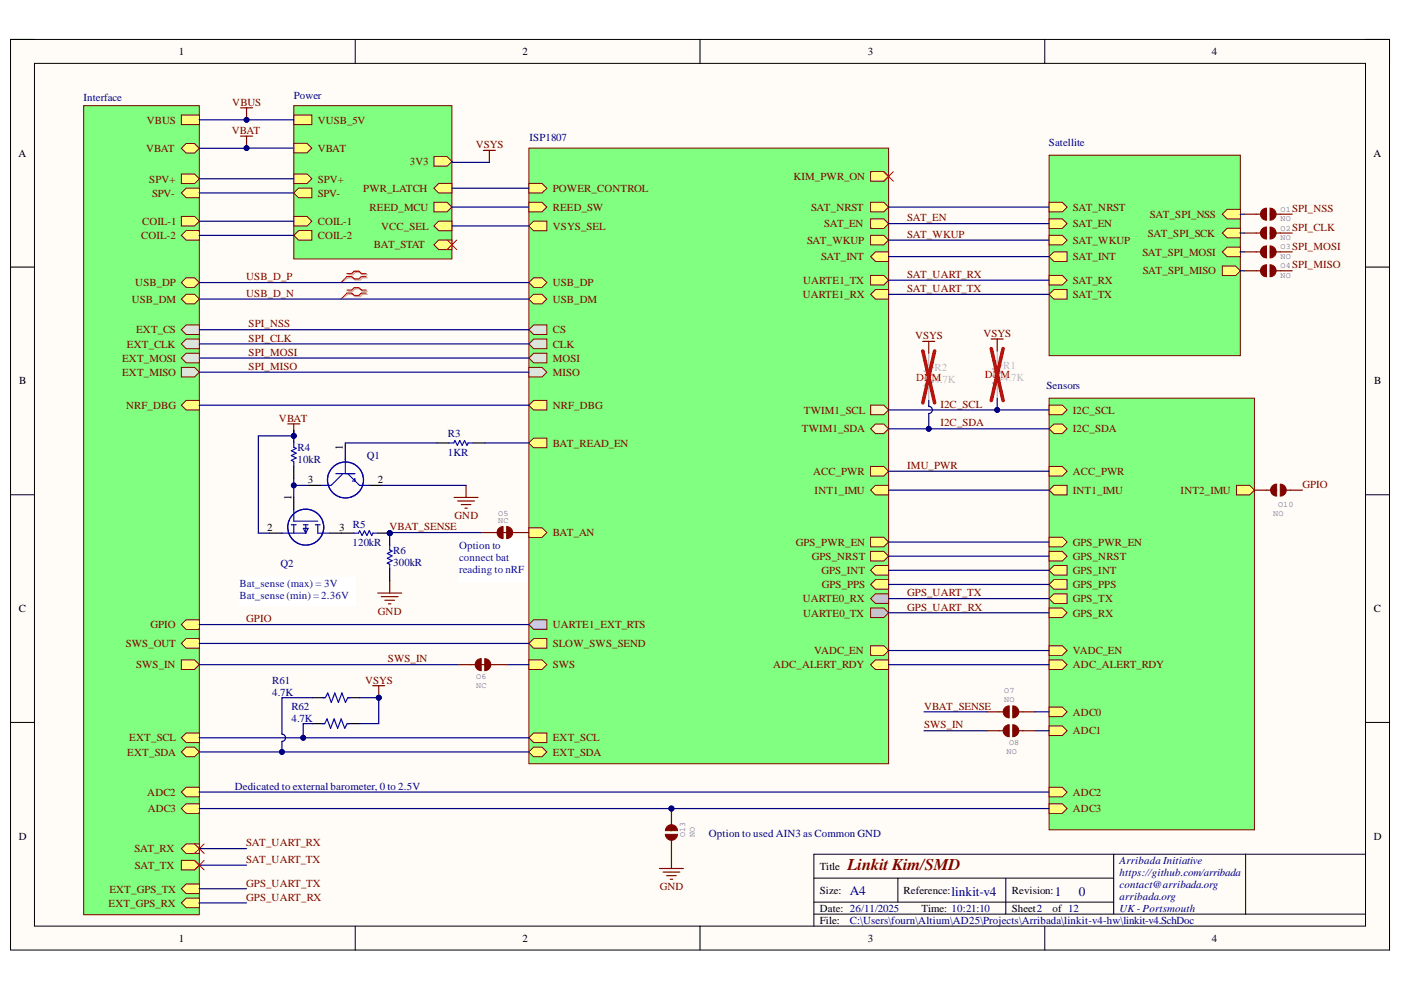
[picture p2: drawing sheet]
<svg xmlns="http://www.w3.org/2000/svg" width="297mm" height="210mm" viewBox="0 0 297 210" stroke-linecap="round" stroke-linejoin="round" font-family="sans-serif">
<defs><g id="words">
<text font-size="3.5" fill="#800000" x="179.7" y="184.4">Linkit Kim/SMD</text>
<g font-size="2.8" fill="#000080">
<text x="180.2" y="189.7">A4</text>
<text x="201.7" y="189.9">linkit-v4</text>
<text x="223.7" y="189.9">1</text>
<text x="228.7" y="189.9">0</text>
</g>
<g font-size="2.3">
<text x="37.9" y="11.7">1</text>
<text x="110.8" y="11.7">2</text>
<text x="184" y="11.7">3</text>
<text x="256.9" y="11.7">4</text>
<text x="3.9" y="33.3">A</text>
<text x="291.2" y="33.3">A</text>
<text x="4.1" y="81.5">B</text>
<text x="291.4" y="81.5">B</text>
<text x="72.7" y="95.5" transform="rotate(-90 72.7 95.5)">1</text>
<text x="61.8" y="106" transform="rotate(-90 61.8 106)">1</text>
<text x="65.2" y="102.4">3</text>
<text x="80.1" y="102.4">2</text>
<text x="56.6" y="112.6">2</text>
<text x="71.9" y="112.6">3</text>
<text x="4" y="129.8">C</text>
<text x="291.3" y="129.8">C</text>
<text x="4" y="178.1">D</text>
<text x="291.3" y="178.1">D</text>
<text x="173.8" y="184.4">Title</text>
<text x="173.8" y="189.5">Size:</text>
<text x="191.6" y="189.5">Reference:</text>
<text x="214.5" y="189.5">Revision:</text>
<text x="173.8" y="193.3">Date: 26/11/2025</text>
<text x="173.8" y="195.9">File:</text>
<text x="195.4" y="193.3">Time: 10:21:10</text>
<text x="214.5" y="193.3">Sheet2</text>
<text x="223.2" y="193.3">of 12</text>
<text x="37.9" y="199.7">1</text>
<text x="110.8" y="199.7">2</text>
<text x="184" y="199.7">3</text>
<text x="256.9" y="199.7">4</text>
</g>
<g font-size="2.3" fill="#000080">
<text x="17.7" y="21.4">Interface</text>
<text x="62.3" y="20.9">Power</text>
<text x="112.3" y="29.9">ISP1807</text>
<text x="222.4" y="31">Satellite</text>
<text x="221.9" y="82.5">Sensors</text>
<text x="63" y="95.6">R4</text>
<text x="94.9" y="92.7">R3</text>
<text x="63" y="98.2">10kR</text>
<text x="77.8" y="97.4">Q1</text>
<text x="94.9" y="96.7">1KR</text>
<text x="74.8" y="112">R5</text>
<text x="74.7" y="115.9">120kR</text>
<text x="83.4" y="119.9">300kR</text>
<text x="83.4" y="117.4">R6</text>
<text x="59.5" y="120.2">Q2</text>
<text x="57.7" y="147.5">4.7K</text>
<text x="57.7" y="144.9">R61</text>
<text x="61.8" y="153">4.7K</text>
<text x="61.8" y="150.4">R62</text>
<text x="49.8" y="167.4">Dedicated to external barometer, 0 to 2.5V</text>
<text x="150.3" y="177.4">Option to used AIN3 as Common GND</text>
<text x="237.4" y="183.2">Arribada Initiative</text>
<text x="237.4" y="185.7">https://github.com/arribada</text>
<text x="237.4" y="188.2">contact@arribada.org</text>
<text x="237.4" y="190.8">arribada.org</text>
<text x="180.2" y="195.9">C:\Users\fourn\Altium\AD25\Projects\Arribada\linkit-v4-hw\linkit-v4.SchDoc</text>
<text x="237.4" y="193.3">UK- Portsmouth</text>
</g>
<g font-size="2.3" fill="#800000">
<text x="49.3" y="22.4">VBUS</text>
<text x="31.1" y="26.2">VBUS</text>
<text x="49.2" y="28.4">VBAT</text>
<text x="67.4" y="26.2">VUSB_5V</text>
<text x="31" y="32.2">VBAT</text>
<text x="67.4" y="32.2">VBAT</text>
<text x="86.9" y="35">3V3</text>
<text x="100.9" y="31.4">VSYS</text>
<text x="31.6" y="38.7">SPV+</text>
<text x="32.2" y="41.7">SPV-</text>
<text x="67.4" y="38.7">SPV+</text>
<text x="67.4" y="41.7">SPV-</text>
<text x="77" y="40.7">PWR_LATCH</text>
<text x="117.2" y="40.7">POWER_CONTROL</text>
<text x="168.2" y="38.2">KIM_PWR_ON</text>
<text x="30.1" y="47.7">COIL-1</text>
<text x="67.4" y="47.7">COIL-1</text>
<text x="78.4" y="44.7">REED_MCU</text>
<text x="117.2" y="44.7">REED_SW</text>
<text x="172" y="44.7">SAT_NRST</text>
<text x="192.4" y="46.9">SAT_EN</text>
<text x="227.5" y="44.7">SAT_NRST</text>
<text x="243.8" y="46.2">SAT_SPI_NSS</text>
<text x="273.9" y="44.9">SPI_NSS</text>
<text x="30" y="50.7">COIL-2</text>
<text x="67.4" y="50.7">COIL-2</text>
<text x="79.3" y="52.7">BAT_STAT</text>
<text x="80.8" y="48.7">VCC_SEL</text>
<text x="117.2" y="48.7">VSYS_SEL</text>
<text x="171.1" y="51.7">SAT_WKUP</text>
<text x="174.8" y="48.2">SAT_EN</text>
<text x="192.4" y="50.4">SAT_WKUP</text>
<text x="227.5" y="51.7">SAT_WKUP</text>
<text x="227.5" y="48.2">SAT_EN</text>
<text x="243.4" y="50.2">SAT_SPI_SCK</text>
<text x="273.9" y="49">SPI_CLK</text>
<text x="273.9" y="52.9">SPI_MOSI</text>
<text x="52.2" y="59.5">USB_D_P</text>
<text x="174.1" y="55.2">SAT_INT</text>
<text x="192.4" y="58.9">SAT_UART_RX</text>
<text x="227.5" y="55.2">SAT_INT</text>
<text x="242.2" y="54.2">SAT_SPI_MOSI</text>
<text x="242.3" y="58.2">SAT_SPI_MISO</text>
<text x="273.9" y="56.9">SPI_MISO</text>
<text x="27.9" y="64.2">USB_DM</text>
<text x="28.7" y="60.7">USB_DP</text>
<text x="52.2" y="62.9">USB_D_N</text>
<text x="117.2" y="64.2">USB_DM</text>
<text x="117.2" y="60.7">USB_DP</text>
<text x="170.2" y="63.2">UARTE1_RX</text>
<text x="170.3" y="60.2">UARTE1_TX</text>
<text x="192.4" y="61.9">SAT_UART_TX</text>
<text x="227.5" y="60.2">SAT_RX</text>
<text x="227.5" y="63.2">SAT_TX</text>
<text x="28.9" y="70.7">EXT_CS</text>
<text x="52.7" y="69.4">SPI_NSS</text>
<text x="117.2" y="70.7">CS</text>
<text x="194" y="71.9">VSYS</text>
<text x="208.5" y="71.4">VSYS</text>
<text x="25.9" y="76.7">EXT_MOSI</text>
<text x="26.9" y="73.7">EXT_CLK</text>
<text x="52.7" y="72.5">SPI_CLK</text>
<text x="52.7" y="75.4">SPI_MOSI</text>
<text x="117.2" y="73.7">CLK</text>
<text x="117.2" y="76.7">MOSI</text>
<text x="25.9" y="79.7">EXT_MISO</text>
<text x="52.7" y="78.4">SPI_MISO</text>
<text x="117.2" y="79.7">MISO</text>
<text x="26.7" y="86.7">NRF_DBG</text>
<text x="59.2" y="89.4">VBAT</text>
<text x="117.2" y="86.7">NRF_DBG</text>
<text x="170.4" y="87.7">TWIM1_SCL</text>
<text x="199.4" y="86.4">I2C_SCL</text>
<text x="227.5" y="87.7">I2C_SCL</text>
<text x="117.2" y="94.7">BAT_READ_EN</text>
<text x="170" y="91.7">TWIM1_SDA</text>
<text x="199.4" y="90.4">I2C_SDA</text>
<text x="227.5" y="91.7">I2C_SDA</text>
<text x="172.4" y="100.7">ACC_PWR</text>
<text x="192.4" y="99.5">IMU_PWR</text>
<text x="227.5" y="100.7">ACC_PWR</text>
<text x="172.7" y="104.7">INT1_IMU</text>
<text x="227.5" y="104.7">INT1_IMU</text>
<text x="250.3" y="104.7">INT2_IMU</text>
<text x="276.1" y="103.4">GPIO</text>
<text x="82.6" y="112.5">VBAT_SENSE</text>
<text x="96.4" y="110">GND</text>
<text x="117.2" y="113.7">BAT_AN</text>
<text x="168.7" y="115.7">GPS_PWR_EN</text>
<text x="172.1" y="118.7">GPS_NRST</text>
<text x="227.5" y="115.7">GPS_PWR_EN</text>
<text x="227.5" y="118.7">GPS_NRST</text>
<text x="174.2" y="121.7">GPS_INT</text>
<text x="174.2" y="124.7">GPS_PPS</text>
<text x="227.5" y="121.7">GPS_INT</text>
<text x="227.5" y="124.7">GPS_PPS</text>
<text x="52.2" y="131.9">GPIO</text>
<text x="80.1" y="130.3">GND</text>
<text x="170.2" y="127.7">UARTE0_RX</text>
<text x="170.3" y="130.7">UARTE0_TX</text>
<text x="192.4" y="126.4">GPS_UART_TX</text>
<text x="192.4" y="129.5">GPS_UART_RX</text>
<text x="227.5" y="130.7">GPS_RX</text>
<text x="227.5" y="127.7">GPS_TX</text>
<text x="26.7" y="137.3">SWS_OUT</text>
<text x="31.9" y="133.2">GPIO</text>
<text x="117.2" y="133.2">UARTE1_EXT_RTS</text>
<text x="117.2" y="137.3">SLOW_SWS_SEND</text>
<text x="28.9" y="141.7">SWS_IN</text>
<text x="82.3" y="140.5">SWS_IN</text>
<text x="117.2" y="141.7">SWS</text>
<text x="163.9" y="141.7">ADC_ALERT_RDY</text>
<text x="172.6" y="138.7">VADC_EN</text>
<text x="227.5" y="141.7">ADC_ALERT_RDY</text>
<text x="227.5" y="138.7">VADC_EN</text>
<text x="77.4" y="144.9">VSYS</text>
<text x="195.9" y="150.4">VBAT_SENSE</text>
<text x="195.9" y="154.4">SWS_IN</text>
<text x="227.5" y="151.7">ADC0</text>
<text x="227.5" y="155.7">ADC1</text>
<text x="27" y="160.3">EXT_SDA</text>
<text x="27.4" y="157.2">EXT_SCL</text>
<text x="117.2" y="157.2">EXT_SCL</text>
<text x="117.2" y="160.3">EXT_SDA</text>
<text x="31.2" y="168.7">ADC2</text>
<text x="31.3" y="172.3">ADC3</text>
<text x="227.5" y="168.7">ADC2</text>
<text x="227.5" y="172.3">ADC3</text>
<text x="52.2" y="179.4">SAT_UART_RX</text>
<text x="28.5" y="180.7">SAT_RX</text>
<text x="28.6" y="184.2">SAT_TX</text>
<text x="52.2" y="182.9">SAT_UART_TX</text>
<text x="23.2" y="189.3">EXT_GPS_TX</text>
<text x="52.2" y="190.9">GPS_UART_RX</text>
<text x="52.2" y="188">GPS_UART_TX</text>
<text x="139.9" y="188.7">GND</text>
<text x="23" y="192.2">EXT_GPS_RX</text>
</g>
<g font-size="2.3" fill="#f00">
<text x="194.2" y="80.7">DNM</text>
<text x="208.8" y="80.2">DNM</text>
</g>
<g font-size="2.3" fill="#bfbebc">
<text x="198.1" y="81.3">4.7K</text>
<text x="198.1" y="78.7">R2</text>
<text x="212.7" y="80.8">4.7K</text>
<text x="212.7" y="78.3">R1</text>
</g>
<g font-size="2.3" fill="#00f">
<text x="97.3" y="116.4">Option to</text>
<text x="97.3" y="119">connect bat</text>
<text x="50.8" y="124.4">Bat_sense (max) = 3V</text>
<text x="97.3" y="121.5">reading to nRF</text>
<text x="50.8" y="126.9">Bat_sense (min) = 2.36V</text>
</g>
<g font-size="1.8" fill="#808080">
<text x="271.5" y="44.9">O1</text>
<text x="271.5" y="46.9">NO</text>
<text x="271.5" y="48.9">O2</text>
<text x="271.5" y="50.9">NO</text>
<text x="271.5" y="52.9">O3</text>
<text x="271.5" y="54.9">NO</text>
<text x="271.5" y="56.9">O4</text>
<text x="271.5" y="58.9">NO</text>
<text x="271" y="107.4">O10</text>
<text x="105.6" y="109.4">O5</text>
<text x="105.6" y="111">NC</text>
<text x="270" y="109.4">NO</text>
<text x="101" y="143.9">O6</text>
<text x="101" y="145.9">NC</text>
<text x="212.9" y="146.9">O7</text>
<text x="212.9" y="148.9">NO</text>
<text x="213.4" y="159.9">NO</text>
<text x="213.9" y="157.9">O8</text>
<text x="145.3" y="177.4" transform="rotate(-90 145.3 177.4)">O13</text>
<text x="147.3" y="177.4" transform="rotate(-90 147.3 177.4)">NO</text>
</g>
</g></defs>
<path d="M2.2 8.4h292.4v193h-292.4z" fill-rule="evenodd" fill="#fffcf8"/>
<path d="M2.2 8.4h292.4v193h-292.4z" fill="none" stroke="#000" stroke-width=".21"/>
<path d="M7.3 13.4h282.2v183h-282.2z" fill-rule="evenodd" fill="#fffcf8"/>
<g fill="none" stroke="#000" stroke-width=".21">
<path d="M2.2 8.4h5.1M7.3 13.4h282.2v183h-282.2zM75.3 8.4v5M148.4 8.4v5M221.5 8.4v5M289.5 8.4h5.1v5M2.2 56.6h5.1M289.5 56.6h5.1M2.2 104.9h5.1M289.5 104.9h5.1M2.2 153.2h5.1M289.5 153.2h5.1"/>
<path d="M75.3 196.4v5M148.4 196.4v5M172.6 186.2h63.5M172.6 193.8h116.9M172.6 191.3h63.5M190.4 186.2v5.1M213.2 186.2v7.6M221.5 196.4v5M236.1 181.1v12.7M264.1 181.1v12.7M289.5 181.1h-116.9v15.3M294.6 196.4v5"/>
</g>
<path d="M112.1 31.4h76.3v130.5h-76.3z" fill-rule="evenodd" fill="#80ff80"/>
<path d="M112.1 31.4h76.3v130.5h-76.3z" fill="none" stroke="#800000" stroke-width=".21"/>
<path d="M112.1 42.9h2.8l1 1-1 1h-2.8z" fill-rule="evenodd" fill="#ffff80"/>
<path d="M112.1 42.9h2.8l1 1-1 1h-2.8z" fill="none" stroke="#800000" stroke-width=".21"/>
<path d="M112.1 63.4l1-1h1.8l1 1-1 1h-1.8z" fill-rule="evenodd" fill="#ffff80"/>
<path d="M112.1 63.4l1-1h1.8l1 1-1 1h-1.8z" fill="none" stroke="#800000" stroke-width=".21"/>
<path d="M113.1 58.9h1.8l1 1-1 1h-1.8l-1-1z" fill-rule="evenodd" fill="#ffff80"/>
<path d="M113.1 58.9h1.8l1 1-1 1h-1.8l-1-1z" fill="none" stroke="#800000" stroke-width=".21"/>
<path d="M184.6 128.9h2.8l1 1-1 1h-2.8z" fill-rule="evenodd" fill="#ccc"/>
<path d="M184.6 128.9h2.8l1 1-1 1h-2.8z" fill="none" stroke="#800000" stroke-width=".21"/>
<path d="M184.6 126.9l1-1h2.8v2h-2.8z" fill-rule="evenodd" fill="#ccc"/>
<path d="M184.6 126.9l1-1h2.8v2h-2.8z" fill="none" stroke="#800000" stroke-width=".21"/>
<path d="M184.6 85.9h2.8l1 1-1 1h-2.8z" fill-rule="evenodd" fill="#fff2cc"/>
<path d="M184.6 85.9h2.8l1 1-1 1h-2.8z" fill="none" stroke="#800000" stroke-width=".21"/>
<path d="M184.6 90.9l1-1h1.8l1 1-1 1h-1.8z" fill-rule="evenodd" fill="#fff2cc"/>
<path d="M184.6 90.9l1-1h1.8l1 1-1 1h-1.8z" fill="none" stroke="#800000" stroke-width=".21"/>
<path d="M112.1 139.9h2.8l1 1-1 1h-2.8z" fill-rule="evenodd" fill="#ffff80"/>
<path d="M112.1 139.9h2.8l1 1-1 1h-2.8z" fill="none" stroke="#800000" stroke-width=".21"/>
<path d="M184.6 120.9l1-1h2.8v2h-2.8z" fill-rule="evenodd" fill="#ffff80"/>
<path d="M184.6 120.9l1-1h2.8v2h-2.8z" fill="none" stroke="#800000" stroke-width=".21"/>
<path d="M113.1 131.4h2.8v2h-2.8l-1-1z" fill-rule="evenodd" fill="#a4c2f4"/>
<path d="M113.1 131.4h2.8v2h-2.8l-1-1z" fill="none" stroke="#800000" stroke-width=".21"/>
<path d="M113.1 46.9h2.8v2h-2.8l-1-1z" fill-rule="evenodd" fill="#ffff80"/>
<path d="M113.1 46.9h2.8v2h-2.8l-1-1z" fill="none" stroke="#800000" stroke-width=".21"/>
<path d="M184.6 116.9h2.8l1 1-1 1h-2.8z" fill-rule="evenodd" fill="#ffff80"/>
<path d="M184.6 116.9h2.8l1 1-1 1h-2.8z" fill="none" stroke="#800000" stroke-width=".21"/>
<path d="M184.6 140.9l1-1h2.8v2h-2.8z" fill-rule="evenodd" fill="#ffff80"/>
<path d="M184.6 140.9l1-1h2.8v2h-2.8z" fill="none" stroke="#800000" stroke-width=".21"/>
<path d="M112.1 69.9l1-1h2.8v2h-2.8z" fill-rule="evenodd" fill="#d9ead3"/>
<path d="M112.1 69.9l1-1h2.8v2h-2.8z" fill="none" stroke="#800000" stroke-width=".21"/>
<path d="M113.1 71.9h2.8v2h-2.8l-1-1z" fill-rule="evenodd" fill="#d9ead3"/>
<path d="M113.1 71.9h2.8v2h-2.8l-1-1z" fill="none" stroke="#800000" stroke-width=".21"/>
<path d="M112.1 77.9h2.8l1 1-1 1h-2.8z" fill-rule="evenodd" fill="#d9ead3"/>
<path d="M112.1 77.9h2.8l1 1-1 1h-2.8z" fill="none" stroke="#800000" stroke-width=".21"/>
<path d="M112.1 75.9l1-1h2.8v2h-2.8z" fill-rule="evenodd" fill="#d9ead3"/>
<path d="M112.1 75.9l1-1h2.8v2h-2.8z" fill="none" stroke="#800000" stroke-width=".21"/>
<path d="M184.6 42.9h2.8l1 1-1 1h-2.8z" fill-rule="evenodd" fill="#ffff80"/>
<path d="M184.6 42.9h2.8l1 1-1 1h-2.8z" fill="none" stroke="#800000" stroke-width=".21"/>
<path d="M184.6 54.4l1-1h2.8v2h-2.8z" fill-rule="evenodd" fill="#ffff80"/>
<path d="M184.6 54.4l1-1h2.8v2h-2.8z" fill="none" stroke="#800000" stroke-width=".21"/>
<path d="M184.6 49.9h2.8l1 1-1 1h-2.8z" fill-rule="evenodd" fill="#ffff80"/>
<path d="M184.6 49.9h2.8l1 1-1 1h-2.8z" fill="none" stroke="#800000" stroke-width=".21"/>
<path d="M184.6 46.4h2.8l1 1-1 1h-2.8z" fill-rule="evenodd" fill="#ffff80"/>
<path d="M184.6 46.4h2.8l1 1-1 1h-2.8z" fill="none" stroke="#800000" stroke-width=".21"/>
<path d="M184.6 113.9h2.8l1 1-1 1h-2.8z" fill-rule="evenodd" fill="#ffff80"/>
<path d="M184.6 113.9h2.8l1 1-1 1h-2.8z" fill="none" stroke="#800000" stroke-width=".21"/>
<path d="M112.1 111.9h2.8l1 1-1 1h-2.8z" fill-rule="evenodd" fill="#ffff80"/>
<path d="M112.1 111.9h2.8l1 1-1 1h-2.8z" fill="none" stroke="#800000" stroke-width=".21"/>
<path d="M112.1 38.9h2.8l1 1-1 1h-2.8z" fill-rule="evenodd" fill="#ffff80"/>
<path d="M112.1 38.9h2.8l1 1-1 1h-2.8z" fill="none" stroke="#800000" stroke-width=".21"/>
<path d="M184.6 36.4h2.8l1 1-1 1h-2.8z" fill-rule="evenodd" fill="#ffff80"/>
<path d="M184.6 36.4h2.8l1 1-1 1h-2.8z" fill="none" stroke="#800000" stroke-width=".21"/>
<path d="M113.1 135.4h2.8v2h-2.8l-1-1z" fill-rule="evenodd" fill="#ffff80"/>
<path d="M113.1 135.4h2.8v2h-2.8l-1-1z" fill="none" stroke="#800000" stroke-width=".21"/>
<path d="M184.6 123.9l1-1h2.8v2h-2.8z" fill-rule="evenodd" fill="#ffff80"/>
<path d="M184.6 123.9l1-1h2.8v2h-2.8z" fill="none" stroke="#800000" stroke-width=".21"/>
<path d="M112.1 85.9l1-1h2.8v2h-2.8z" fill-rule="evenodd" fill="#ffff80"/>
<path d="M112.1 85.9l1-1h2.8v2h-2.8z" fill="none" stroke="#800000" stroke-width=".21"/>
<path d="M184.6 103.9l1-1h2.8v2h-2.8z" fill-rule="evenodd" fill="#ffff80"/>
<path d="M184.6 103.9l1-1h2.8v2h-2.8z" fill="none" stroke="#800000" stroke-width=".21"/>
<path d="M184.6 98.9h2.8l1 1-1 1h-2.8z" fill-rule="evenodd" fill="#ffff80"/>
<path d="M184.6 98.9h2.8l1 1-1 1h-2.8z" fill="none" stroke="#800000" stroke-width=".21"/>
<path d="M184.6 136.9h2.8l1 1-1 1h-2.8z" fill-rule="evenodd" fill="#ffff80"/>
<path d="M184.6 136.9h2.8l1 1-1 1h-2.8z" fill="none" stroke="#800000" stroke-width=".21"/>
<path d="M112.1 93.9l1-1h2.8v2h-2.8z" fill-rule="evenodd" fill="#ffff80"/>
<path d="M112.1 93.9l1-1h2.8v2h-2.8z" fill="none" stroke="#800000" stroke-width=".21"/>
<path d="M184.6 58.4h2.8l1 1-1 1h-2.8z" fill-rule="evenodd" fill="#ffff80"/>
<path d="M184.6 58.4h2.8l1 1-1 1h-2.8z" fill="none" stroke="#800000" stroke-width=".21"/>
<path d="M184.6 62.4l1-1h2.8v2h-2.8z" fill-rule="evenodd" fill="#ffff80"/>
<path d="M184.6 62.4l1-1h2.8v2h-2.8z" fill="none" stroke="#800000" stroke-width=".21"/>
<path d="M113.1 155.4h2.8v2h-2.8l-1-1z" fill-rule="evenodd" fill="#ffff80"/>
<path d="M113.1 155.4h2.8v2h-2.8l-1-1z" fill="none" stroke="#800000" stroke-width=".21"/>
<path d="M112.1 159.4l1-1h1.8l1 1-1 1h-1.8z" fill-rule="evenodd" fill="#ffff80"/>
<path d="M112.1 159.4l1-1h1.8l1 1-1 1h-1.8z" fill="none" stroke="#800000" stroke-width=".21"/>
<path d="M222.4 84.4h43.6v91.5h-43.6z" fill-rule="evenodd" fill="#80ff80"/>
<path d="M222.4 84.4h43.6v91.5h-43.6z" fill="none" stroke="#800000" stroke-width=".21"/>
<path d="M222.4 149.9h2.8l1 1-1 1h-2.8z" fill-rule="evenodd" fill="#ffff80"/>
<path d="M222.4 149.9h2.8l1 1-1 1h-2.8z" fill="none" stroke="#800000" stroke-width=".21"/>
<path d="M222.4 153.9h2.8l1 1-1 1h-2.8z" fill-rule="evenodd" fill="#ffff80"/>
<path d="M222.4 153.9h2.8l1 1-1 1h-2.8z" fill="none" stroke="#800000" stroke-width=".21"/>
<path d="M222.4 166.9h2.8l1 1-1 1.1h-2.8z" fill-rule="evenodd" fill="#ffff80"/>
<path d="M222.4 166.9h2.8l1 1-1 1.1h-2.8z" fill="none" stroke="#800000" stroke-width=".21"/>
<path d="M222.4 139.9h2.8l1 1-1 1h-2.8z" fill-rule="evenodd" fill="#ffff80"/>
<path d="M222.4 139.9h2.8l1 1-1 1h-2.8z" fill="none" stroke="#800000" stroke-width=".21"/>
<path d="M222.4 136.9h2.8l1 1-1 1h-2.8z" fill-rule="evenodd" fill="#ffff80"/>
<path d="M222.4 136.9h2.8l1 1-1 1h-2.8z" fill="none" stroke="#800000" stroke-width=".21"/>
<path d="M222.4 113.9h2.8l1 1-1 1h-2.8z" fill-rule="evenodd" fill="#ffff80"/>
<path d="M222.4 113.9h2.8l1 1-1 1h-2.8z" fill="none" stroke="#800000" stroke-width=".21"/>
<path d="M222.4 128.9h2.8l1 1-1 1h-2.8z" fill-rule="evenodd" fill="#ffff80"/>
<path d="M222.4 128.9h2.8l1 1-1 1h-2.8z" fill="none" stroke="#800000" stroke-width=".21"/>
<path d="M222.4 126.9l1.1-1h2.7v2h-2.7z" fill-rule="evenodd" fill="#ffff80"/>
<path d="M222.4 126.9l1.1-1h2.7v2h-2.7z" fill="none" stroke="#800000" stroke-width=".21"/>
<path d="M222.4 116.9h2.8l1 1-1 1h-2.8z" fill-rule="evenodd" fill="#ffff80"/>
<path d="M222.4 116.9h2.8l1 1-1 1h-2.8z" fill="none" stroke="#800000" stroke-width=".21"/>
<path d="M222.4 120.9l1.1-1h2.7v2h-2.7z" fill-rule="evenodd" fill="#ffff80"/>
<path d="M222.4 120.9l1.1-1h2.7v2h-2.7z" fill="none" stroke="#800000" stroke-width=".21"/>
<path d="M222.4 123.9l1.1-1h2.7v2h-2.7z" fill-rule="evenodd" fill="#ffff80"/>
<path d="M222.4 123.9l1.1-1h2.7v2h-2.7z" fill="none" stroke="#800000" stroke-width=".21"/>
<path d="M222.4 98.9h2.8l1 1-1 1h-2.8z" fill-rule="evenodd" fill="#ffff80"/>
<path d="M222.4 98.9h2.8l1 1-1 1h-2.8z" fill="none" stroke="#800000" stroke-width=".21"/>
<path d="M222.4 103.9l1.1-1h2.7v2h-2.7z" fill-rule="evenodd" fill="#ffff80"/>
<path d="M222.4 103.9l1.1-1h2.7v2h-2.7z" fill="none" stroke="#800000" stroke-width=".21"/>
<path d="M222.4 85.9h2.8l1 1-1 1h-2.8z" fill-rule="evenodd" fill="#ffff80"/>
<path d="M222.4 85.9h2.8l1 1-1 1h-2.8z" fill="none" stroke="#800000" stroke-width=".21"/>
<path d="M222.4 90.9l1.1-1h1.7l1 1-1 1h-1.7z" fill-rule="evenodd" fill="#ffff80"/>
<path d="M222.4 90.9l1.1-1h1.7l1 1-1 1h-1.7z" fill="none" stroke="#800000" stroke-width=".21"/>
<path d="M222.4 170.4h2.8l1 1-1 1h-2.8z" fill-rule="evenodd" fill="#ffff80"/>
<path d="M222.4 170.4h2.8l1 1-1 1h-2.8z" fill="none" stroke="#800000" stroke-width=".21"/>
<path d="M262.2 102.9h2.8l1 1-1 1h-2.8z" fill-rule="evenodd" fill="#ffff80"/>
<path d="M262.2 102.9h2.8l1 1-1 1h-2.8z" fill="none" stroke="#800000" stroke-width=".21"/>
<path d="M17.7 22.4h24.6v171.5h-24.6z" fill-rule="evenodd" fill="#80ff80"/>
<path d="M17.7 22.4h24.6v171.5h-24.6z" fill="none" stroke="#800000" stroke-width=".21"/>
<path d="M39.5 58.9h1.7l1.1 1-1.1 1h-1.7l-1-1z" fill-rule="evenodd" fill="#ffff80"/>
<path d="M39.5 58.9h1.7l1.1 1-1.1 1h-1.7l-1-1z" fill="none" stroke="#800000" stroke-width=".21"/>
<path d="M38.5 63.4l1-1h1.7l1.1 1-1.1 1h-1.7z" fill-rule="evenodd" fill="#ffff80"/>
<path d="M38.5 63.4l1-1h1.7l1.1 1-1.1 1h-1.7z" fill="none" stroke="#800000" stroke-width=".21"/>
<path d="M38.5 24.4h3.8v2h-3.8z" fill-rule="evenodd" fill="#ffff80"/>
<path d="M38.5 24.4h3.8v2h-3.8z" fill="none" stroke="#800000" stroke-width=".21"/>
<path d="M38.5 45.9h2.7l1.1 1-1.1 1h-2.7z" fill-rule="evenodd" fill="#ffff80"/>
<path d="M38.5 45.9h2.7l1.1 1-1.1 1h-2.7z" fill="none" stroke="#800000" stroke-width=".21"/>
<path d="M38.5 49.9l1-1h2.8v2h-2.8z" fill-rule="evenodd" fill="#ffff80"/>
<path d="M38.5 49.9l1-1h2.8v2h-2.8z" fill="none" stroke="#800000" stroke-width=".21"/>
<path d="M39.5 135.4h2.8v2h-2.8l-1-1z" fill-rule="evenodd" fill="#ffff80"/>
<path d="M39.5 135.4h2.8v2h-2.8l-1-1z" fill="none" stroke="#800000" stroke-width=".21"/>
<path d="M38.5 139.9h2.7l1.1 1-1.1 1h-2.7z" fill-rule="evenodd" fill="#ffff80"/>
<path d="M38.5 139.9h2.7l1.1 1-1.1 1h-2.7z" fill="none" stroke="#800000" stroke-width=".21"/>
<path d="M38.5 69.9l1-1h2.8v2h-2.8z" fill-rule="evenodd" fill="#d9ead3"/>
<path d="M38.5 69.9l1-1h2.8v2h-2.8z" fill="none" stroke="#800000" stroke-width=".21"/>
<path d="M39.5 71.9h2.8v2h-2.8l-1-1z" fill-rule="evenodd" fill="#d9ead3"/>
<path d="M39.5 71.9h2.8v2h-2.8l-1-1z" fill="none" stroke="#800000" stroke-width=".21"/>
<path d="M38.5 77.9h2.7l1.1 1-1.1 1h-2.7z" fill-rule="evenodd" fill="#d9ead3"/>
<path d="M38.5 77.9h2.7l1.1 1-1.1 1h-2.7z" fill="none" stroke="#800000" stroke-width=".21"/>
<path d="M38.5 75.9l1-1h2.8v2h-2.8z" fill-rule="evenodd" fill="#d9ead3"/>
<path d="M38.5 75.9l1-1h2.8v2h-2.8z" fill="none" stroke="#800000" stroke-width=".21"/>
<path d="M38.5 85.9l1-1h2.8v2h-2.8z" fill-rule="evenodd" fill="#ffff80"/>
<path d="M38.5 85.9l1-1h2.8v2h-2.8z" fill="none" stroke="#800000" stroke-width=".21"/>
<path d="M38.5 167.9l1-1h2.8v2h-2.8z" fill-rule="evenodd" fill="#ffff80"/>
<path d="M38.5 167.9l1-1h2.8v2h-2.8z" fill="none" stroke="#800000" stroke-width=".21"/>
<path d="M39.5 155.4h2.8v2h-2.8l-1-1z" fill-rule="evenodd" fill="#ffff80"/>
<path d="M39.5 155.4h2.8v2h-2.8l-1-1z" fill="none" stroke="#800000" stroke-width=".21"/>
<path d="M38.5 159.4l1-1h1.7l1.1 1-1.1 1h-1.7z" fill-rule="evenodd" fill="#ffff80"/>
<path d="M38.5 159.4l1-1h1.7l1.1 1-1.1 1h-1.7z" fill="none" stroke="#800000" stroke-width=".21"/>
<path d="M39.5 30.4h1.7l1.1 1-1.1 1.1h-1.7l-1-1.1z" fill-rule="evenodd" fill="#ffff80"/>
<path d="M39.5 30.4h1.7l1.1 1-1.1 1.1h-1.7l-1-1.1z" fill="none" stroke="#800000" stroke-width=".21"/>
<path d="M38.5 179.9l1-1h2.8v2h-2.8z" fill-rule="evenodd" fill="#ffff80"/>
<path d="M38.5 179.9l1-1h2.8v2h-2.8z" fill="none" stroke="#800000" stroke-width=".21"/>
<path d="M38.5 182.4h2.7l1.1 1-1.1 1h-2.7z" fill-rule="evenodd" fill="#ffff80"/>
<path d="M38.5 182.4h2.7l1.1 1-1.1 1h-2.7z" fill="none" stroke="#800000" stroke-width=".21"/>
<path d="M38.5 188.4l1-1h2.8v2.1h-2.8z" fill-rule="evenodd" fill="#ffff80"/>
<path d="M38.5 188.4l1-1h2.8v2.1h-2.8z" fill="none" stroke="#800000" stroke-width=".21"/>
<path d="M38.5 191.4l1-1h2.8v2h-2.8z" fill-rule="evenodd" fill="#ffff80"/>
<path d="M38.5 191.4l1-1h2.8v2h-2.8z" fill="none" stroke="#800000" stroke-width=".21"/>
<path d="M38.5 171.4l1-1h2.8v2h-2.8z" fill-rule="evenodd" fill="#ffff80"/>
<path d="M38.5 171.4l1-1h2.8v2h-2.8z" fill="none" stroke="#800000" stroke-width=".21"/>
<path d="M39.5 131.4h2.8v2h-2.8l-1-1z" fill-rule="evenodd" fill="#ffff80"/>
<path d="M39.5 131.4h2.8v2h-2.8l-1-1z" fill="none" stroke="#800000" stroke-width=".21"/>
<path d="M38.5 36.9h2.7l1.1 1-1.1 1h-2.7z" fill-rule="evenodd" fill="#ffff80"/>
<path d="M38.5 36.9h2.7l1.1 1-1.1 1h-2.7z" fill="none" stroke="#800000" stroke-width=".21"/>
<path d="M38.5 40.9l1-1h2.8v2h-2.8z" fill-rule="evenodd" fill="#ffff80"/>
<path d="M38.5 40.9l1-1h2.8v2h-2.8z" fill="none" stroke="#800000" stroke-width=".21"/>
<path d="M62.3 22.4h33.5v32.5h-33.5z" fill-rule="evenodd" fill="#80ff80"/>
<path d="M62.3 22.4h33.5v32.5h-33.5z" fill="none" stroke="#800000" stroke-width=".21"/>
<path d="M62.3 30.4h2.8l1 1-1 1h-2.8z" fill-rule="evenodd" fill="#ffff80"/>
<path d="M62.3 30.4h2.8l1 1-1 1h-2.8z" fill="none" stroke="#800000" stroke-width=".21"/>
<path d="M93 46.9h2.8v2h-2.8l-1-1z" fill-rule="evenodd" fill="#ffff80"/>
<path d="M93 46.9h2.8v2h-2.8l-1-1z" fill="none" stroke="#800000" stroke-width=".21"/>
<path d="M62.3 45.9h2.8l1 1-1 1h-2.8z" fill-rule="evenodd" fill="#ffff80"/>
<path d="M62.3 45.9h2.8l1 1-1 1h-2.8z" fill="none" stroke="#800000" stroke-width=".21"/>
<path d="M62.3 49.9l1-1h2.8v2h-2.8z" fill-rule="evenodd" fill="#ffff80"/>
<path d="M62.3 49.9l1-1h2.8v2h-2.8z" fill="none" stroke="#800000" stroke-width=".21"/>
<path d="M62.3 24.4h3.8v2h-3.8z" fill-rule="evenodd" fill="#ffff80"/>
<path d="M62.3 24.4h3.8v2h-3.8z" fill="none" stroke="#800000" stroke-width=".21"/>
<path d="M92 33.2h2.8l1 1-1 1h-2.8z" fill-rule="evenodd" fill="#ffff80"/>
<path d="M92 33.2h2.8l1 1-1 1h-2.8z" fill="none" stroke="#800000" stroke-width=".21"/>
<path d="M92 42.9h2.8l1 1-1 1h-2.8z" fill-rule="evenodd" fill="#ffff80"/>
<path d="M92 42.9h2.8l1 1-1 1h-2.8z" fill="none" stroke="#800000" stroke-width=".21"/>
<path d="M93 38.9h2.8v2h-2.8l-1-1z" fill-rule="evenodd" fill="#ffff80"/>
<path d="M93 38.9h2.8v2h-2.8l-1-1z" fill="none" stroke="#800000" stroke-width=".21"/>
<path d="M93 50.9h2.8v2h-2.8l-1-1z" fill-rule="evenodd" fill="#ffff80"/>
<path d="M93 50.9h2.8v2h-2.8l-1-1z" fill="none" stroke="#800000" stroke-width=".21"/>
<path d="M62.3 36.9h2.8l1 1-1 1h-2.8z" fill-rule="evenodd" fill="#ffff80"/>
<path d="M62.3 36.9h2.8l1 1-1 1h-2.8z" fill="none" stroke="#800000" stroke-width=".21"/>
<path d="M62.3 40.9l1-1h2.8v2h-2.8z" fill-rule="evenodd" fill="#ffff80"/>
<path d="M62.3 40.9l1-1h2.8v2h-2.8z" fill="none" stroke="#800000" stroke-width=".21"/>
<g fill="none" stroke="#800000" stroke-width=".25">
<path d="M102.5 31.9h2.5M103.8 31.9v2.5M195.6 72.4h2.6M196.9 72.4v2.5M210.1 71.9h2.6M211.4 71.9v2.5M61 89.9h2.6M62.3 89.9v2.5M96.3 105.5h5.1M97 106.2h3.6M97.8 107h2M98.6 107.7h.5"/>
<path d="M98.8 102.9v2.6"/>
</g>
<path d="M196.9 74.9v2.6l1 .5-2 .7 2 .8-2 .7 2 .8-2 .7 1 .5v2.7M211.4 74.4v2.6l1 .5-2 .7 2 .8-2 .7 2 .8-2 .7 1 .5v2.7" fill="none" stroke="#bfbebc" stroke-width=".25"/>
<path d="M195.7 74.4l2.5 11M198.2 74.4l-2.5 11M210.2 73.9l2.5 11M212.7 73.9l-2.5 11" fill="none" stroke="#f00" stroke-width=".76"/>
<path d="M62.3 91.3v2.5M62.3 98.9v2.5M73.2 94.5v3M92.6 93.9h2.6M100.3 93.9h2.5M57.2 113h2.5M62.3 105.4v2.6M65.3 102.9h3M69.9 113h2.6M78.1 102.9h3" fill="none" stroke="#000" stroke-width=".25"/>
<g fill="none" stroke="#00f" stroke-width=".25">
<path d="M62.3 93.8v1l.5 .3-1 .5 1 .5-1 .5 1 .5-1 .5 .5 .3v1M73.2 97.4v3M95.2 93.9h1l.3-.5 .5 1 .5-1 .5 1 .5-1 .5 1 .3-.5h1M59.7 113h5.1M61.8 111.3h1M62.3 108v2.5h5.1M62.3 111.3v1.7M64.3 111.3h1M64.3 112h1l-.5 1zM64.8 111.3v1.7M66.9 111.3h1M67.4 111.3v1.7h2.5"/>
<path d="M71.2 100.4h4M72.7 100.4l-2.5 2.5h-2M73.7 100.4l2.5 2.5h2M75.2 101.5v.5h-.5"/>
<circle cx="64.8" cy="111.8" r="3.8"/>
<circle cx="73.2" cy="101.8" r="3.8"/>
<circle cx="73.3" cy="101.8" r="3.8"/>
</g>
<circle cx="62.3" cy="92.4" r=".51" fill="#000080"/>
<circle cx="62.3" cy="92.4" r=".51" fill="none" stroke="#000080" stroke-width=".21"/>
<path d="M97.3 114.4h14.5v9h-14.5z" fill-rule="evenodd" fill="#fff"/>
<path d="M97.3 114.4h14.5v9h-14.5z" fill="none" stroke="#fff" stroke-width=".21"/>
<path d="M80.1 125.7h5.1M80.8 126.5h3.6M81.6 127.3h2M82.4 128h.5M82.6 123.2v2.5" fill="none" stroke="#800000" stroke-width=".25"/>
<path d="M50.8 122.3h24.6v6.1h-24.6z" fill-rule="evenodd" fill="#fff"/>
<path d="M50.8 122.3h24.6v6.1h-24.6z" fill="none" stroke="#fff" stroke-width=".21"/>
<path d="M222.4 32.9h40.6v42.5h-40.6z" fill-rule="evenodd" fill="#80ff80"/>
<path d="M222.4 32.9h40.6v42.5h-40.6z" fill="none" stroke="#800000" stroke-width=".21"/>
<path d="M222.4 58.4h2.8l1 1-1 1h-2.8z" fill-rule="evenodd" fill="#ffff80"/>
<path d="M222.4 58.4h2.8l1 1-1 1h-2.8z" fill="none" stroke="#800000" stroke-width=".21"/>
<path d="M222.4 62.4l1.1-1h2.7v2h-2.7z" fill-rule="evenodd" fill="#ffff80"/>
<path d="M222.4 62.4l1.1-1h2.7v2h-2.7z" fill="none" stroke="#800000" stroke-width=".21"/>
<path d="M222.4 49.9h2.8l1 1-1 1h-2.8z" fill-rule="evenodd" fill="#ffff80"/>
<path d="M222.4 49.9h2.8l1 1-1 1h-2.8z" fill="none" stroke="#800000" stroke-width=".21"/>
<path d="M222.4 54.4l1.1-1h2.7v2h-2.7z" fill-rule="evenodd" fill="#ffff80"/>
<path d="M222.4 54.4l1.1-1h2.7v2h-2.7z" fill="none" stroke="#800000" stroke-width=".21"/>
<path d="M222.4 46.4h2.8l1 1-1 1h-2.8z" fill-rule="evenodd" fill="#ffff80"/>
<path d="M222.4 46.4h2.8l1 1-1 1h-2.8z" fill="none" stroke="#800000" stroke-width=".21"/>
<path d="M222.4 42.9h2.8l1 1-1 1h-2.8z" fill-rule="evenodd" fill="#ffff80"/>
<path d="M222.4 42.9h2.8l1 1-1 1h-2.8z" fill="none" stroke="#800000" stroke-width=".21"/>
<path d="M259.2 56.4h2.7l1.1 1-1.1 1h-2.7z" fill-rule="evenodd" fill="#ffff80"/>
<path d="M259.2 56.4h2.7l1.1 1-1.1 1h-2.7z" fill="none" stroke="#800000" stroke-width=".21"/>
<path d="M259.2 53.4l1-1h2.8v2h-2.8z" fill-rule="evenodd" fill="#ffff80"/>
<path d="M259.2 53.4l1-1h2.8v2h-2.8z" fill="none" stroke="#800000" stroke-width=".21"/>
<path d="M260.2 44.4h2.8v2h-2.8l-1-1z" fill-rule="evenodd" fill="#ffff80"/>
<path d="M260.2 44.4h2.8v2h-2.8l-1-1z" fill="none" stroke="#800000" stroke-width=".21"/>
<path d="M259.2 49.4l1-1h2.8v2h-2.8z" fill-rule="evenodd" fill="#ffff80"/>
<path d="M259.2 49.4l1-1h2.8v2h-2.8z" fill="none" stroke="#800000" stroke-width=".21"/>
<path d="M269.3 44.1l.5 .1 .5 .4 .2 .8h-1.2z" fill-rule="evenodd" fill="#800000"/>
<path d="M269.3 44.1l.5 .1 .5 .4 .2 .8h-1.2z" fill="none" stroke="#800000" stroke-width=".21"/>
<path d="M269.3 45.4l1.2 .1-.4 .9-.8 .3z" fill-rule="evenodd" fill="#800000"/>
<path d="M269.3 45.4l1.2 .1-.4 .9-.8 .3z" fill="none" stroke="#800000" stroke-width=".21"/>
<path d="M267.6 44.5l.4-.3 .5-.1v2.6l-.6-.2-.5-.6-.1-.7z" fill-rule="evenodd" fill="#800000"/>
<path d="M267.6 44.5l.4-.3 .5-.1v2.6l-.6-.2-.5-.6-.1-.7z" fill="none" stroke="#800000" stroke-width=".21"/>
<path d="M263.8 45.4h3.4M270.5 45.4h3.5" fill="none" stroke="#800000" stroke-width=".25"/>
<path d="M269.3 48.1l.5 .2 .4 .2 .3 .9h-1.2z" fill-rule="evenodd" fill="#800000"/>
<path d="M269.3 48.1l.5 .2 .4 .2 .3 .9h-1.2z" fill="none" stroke="#800000" stroke-width=".21"/>
<path d="M269.3 49.4h1.2l-.1 .6-.3 .4-.8 .3z" fill-rule="evenodd" fill="#800000"/>
<path d="M269.3 49.4h1.2l-.1 .6-.3 .4-.8 .3z" fill="none" stroke="#800000" stroke-width=".21"/>
<path d="M267.6 48.5l.4-.3 .5-.1v2.6l-.7-.3-.4-.5-.1-.7z" fill-rule="evenodd" fill="#800000"/>
<path d="M267.6 48.5l.4-.3 .5-.1v2.6l-.7-.3-.4-.5-.1-.7z" fill="none" stroke="#800000" stroke-width=".21"/>
<path d="M263.8 49.4h3.4M270.5 49.4h3.5" fill="none" stroke="#800000" stroke-width=".25"/>
<path d="M269.3 52.1l.8 .4 .4 .4v.5h-1.2z" fill-rule="evenodd" fill="#800000"/>
<path d="M269.3 52.1l.8 .4 .4 .4v.5h-1.2z" fill="none" stroke="#800000" stroke-width=".21"/>
<path d="M269.3 53.4h1.2l-.2 .8-.5 .4-.5 .1z" fill-rule="evenodd" fill="#800000"/>
<path d="M269.3 53.4h1.2l-.2 .8-.5 .4-.5 .1z" fill="none" stroke="#800000" stroke-width=".21"/>
<path d="M267.6 52.5l.4-.3 .5-.1v2.6l-.6-.2-.5-.6-.1-.7z" fill-rule="evenodd" fill="#800000"/>
<path d="M267.6 52.5l.4-.3 .5-.1v2.6l-.6-.2-.5-.6-.1-.7z" fill="none" stroke="#800000" stroke-width=".21"/>
<path d="M263.8 53.4h3.4M270.5 53.4h3.5" fill="none" stroke="#800000" stroke-width=".25"/>
<path d="M269.3 56.1l.8 .4 .3 .3 .1 .6h-1.2z" fill-rule="evenodd" fill="#800000"/>
<path d="M269.3 56.1l.8 .4 .3 .3 .1 .6h-1.2z" fill="none" stroke="#800000" stroke-width=".21"/>
<path d="M269.3 57.4h1.2l-.1 .6-.3 .4-.8 .3z" fill-rule="evenodd" fill="#800000"/>
<path d="M269.3 57.4h1.2l-.1 .6-.3 .4-.8 .3z" fill="none" stroke="#800000" stroke-width=".21"/>
<path d="M267.6 56.5l.4-.3 .5-.1v2.6l-.7-.3-.4-.5-.1-.7z" fill-rule="evenodd" fill="#800000"/>
<path d="M267.6 56.5l.4-.3 .5-.1v2.6l-.7-.3-.4-.5-.1-.7z" fill="none" stroke="#800000" stroke-width=".21"/>
<path d="M51 22.9h2.5M52.3 22.9v2.5M263.8 57.4h3.4M270.5 57.4h3.5" fill="none" stroke="#800000" stroke-width=".25"/>
<circle cx="52.3" cy="25.4" r=".51" fill="#000080"/>
<circle cx="52.3" cy="25.4" r=".51" fill="none" stroke="#000080" stroke-width=".21"/>
<path d="M51 28.9h2.5M52.3 28.9v2.5" fill="none" stroke="#800000" stroke-width=".25"/>
<circle cx="52.3" cy="31.4" r=".51" fill="#000080"/>
<circle cx="52.3" cy="31.4" r=".51" fill="none" stroke="#000080" stroke-width=".21"/>
<path d="M73.8 58.3h1l.5-.6h1.1l.5 .6h1M73.8 58.9h1l.5 .5h1.1l.5-.5h1M73.8 61.8h1l.5-.6h1.1l.5 .6h1M73.8 62.4h1l.5 .5h1.1l.5-.5h1" fill="none" stroke="#d0a19e" stroke-width=".25"/>
<path d="M73.8 58.9l-1.5 1M73.8 62.4l-1.5 1" fill="none" stroke="#d0a19e" stroke-width=".21"/>
<path d="M73.6 58h1l.5-.5h1l.5 .5h1M73.6 58.6h1l.5 .5h1l.5-.5h1M73.6 61.5h1l.5-.5h1l.5 .5h1M73.6 62.1h1l.5 .5h1l.5-.5h1" fill="none" stroke="#f00" stroke-width=".25"/>
<path d="M73.6 58.6l-1.3 1.3M73.6 62.1l-1.3 1.3" fill="none" stroke="#f00" stroke-width=".21"/>
<path d="M107.4 111.6l.9 .4 .3 .4 .1 .5h-1.3z" fill-rule="evenodd" fill="#800000"/>
<path d="M107.4 111.6l.9 .4 .3 .4 .1 .5h-1.3z" fill="none" stroke="#800000" stroke-width=".21"/>
<path d="M107.4 112.9h1.3l-.2 .7-.4 .4-.7 .2z" fill-rule="evenodd" fill="#800000"/>
<path d="M107.4 112.9h1.3l-.2 .7-.4 .4-.7 .2z" fill="none" stroke="#800000" stroke-width=".21"/>
<path d="M105.7 112.1l.4-.3 .6-.2v2.6l-.7-.2-.5-.5-.1-.8z" fill-rule="evenodd" fill="#800000"/>
<path d="M105.7 112.1l.4-.3 .6-.2v2.6l-.7-.2-.5-.5-.1-.8z" fill="none" stroke="#800000" stroke-width=".21"/>
<path d="M102 112.9h3.4M106.3 112.9h1.8M108.7 112.9h3.4" fill="none" stroke="#800000" stroke-width=".25"/>
<path d="M214.7 149.7l.6 .1 .4 .3 .3 .8h-1.3z" fill-rule="evenodd" fill="#800000"/>
<path d="M214.7 149.7l.6 .1 .4 .3 .3 .8h-1.3z" fill="none" stroke="#800000" stroke-width=".21"/>
<path d="M214.7 150.9h1.3l-.2 .7-.5 .5-.6 .1z" fill-rule="evenodd" fill="#800000"/>
<path d="M214.7 150.9h1.3l-.2 .7-.5 .5-.6 .1z" fill="none" stroke="#800000" stroke-width=".21"/>
<path d="M213 150.1l.4-.3 .6-.1v2.5l-.8-.3-.4-.4-.1-.8z" fill-rule="evenodd" fill="#800000"/>
<path d="M213 150.1l.4-.3 .6-.1v2.5l-.8-.3-.4-.4-.1-.8z" fill="none" stroke="#800000" stroke-width=".21"/>
<path d="M209.3 150.9h3.4M216 150.9h3.4" fill="none" stroke="#800000" stroke-width=".25"/>
<path d="M94.8 50.9l2 2M96.8 50.9l-2 2M41.2 178.9l2.1 2M43.3 178.9l-2.1 2M41.2 182.4l2.1 2M43.3 182.4l-2.1 2" fill="none" stroke="#f00" stroke-width=".21"/>
<g fill="none" stroke="#000080" stroke-width=".25">
<path d="M95.8 34.2v.2h8M95.8 39.9h16.3M42.3 46.9h20M42.3 59.9h69.8M42.3 49.9h20M95.8 43.9h16.3M95.8 47.9h16.3M188.4 43.9h34M188.4 50.9h34M188.4 47.4h34M188.4 59.4h34M188.4 54.4h34"/>
<path d="M42.3 63.4h69.8M42.3 69.9h69.8M42.3 72.9h69.8M42.3 75.9h69.8M42.3 78.9h69.8M188.4 62.4h34M42.3 85.9h69.8M188.4 90.9h34M188.4 99.9h34M188.4 103.9h34"/>
</g>
<circle cx="196.9" cy="90.9" r=".51" fill="#000080"/>
<circle cx="196.9" cy="90.9" r=".51" fill="none" stroke="#000080" stroke-width=".21"/>
<path d="M188.4 86.9h34" fill="none" stroke="#000080" stroke-width=".25"/>
<circle cx="211.4" cy="86.9" r=".51" fill="#000080"/>
<circle cx="211.4" cy="86.9" r=".51" fill="none" stroke="#000080" stroke-width=".21"/>
<path d="M196.9 84.9v1.3a.76 .76 0 0 1 .8 .7 .76 .76 0 0 1-.8 .8v3.2" fill="none" stroke="#000080" stroke-width=".25"/>
<circle cx="196.9" cy="90.9" r=".51" fill="#000080"/>
<circle cx="196.9" cy="90.9" r=".51" fill="none" stroke="#000080" stroke-width=".21"/>
<path d="M211.4 84.4v2.5" fill="none" stroke="#000080" stroke-width=".25"/>
<circle cx="211.4" cy="86.9" r=".51" fill="#000080"/>
<circle cx="211.4" cy="86.9" r=".51" fill="none" stroke="#000080" stroke-width=".21"/>
<path d="M92.6 93.9h-19.4v.6M102.8 93.9h9.3M62.3 101.4v1.5h3M188.4 114.9h34M188.4 120.9h34M188.4 123.9h34M188.4 126.9h34M188.4 129.9h34M188.4 137.9h34M188.4 140.9h34" fill="none" stroke="#000080" stroke-width=".25"/>
<circle cx="62.3" cy="102.9" r=".51" fill="#000080"/>
<circle cx="62.3" cy="102.9" r=".51" fill="none" stroke="#000080" stroke-width=".21"/>
<path d="M62.3 91.3v1.1" fill="none" stroke="#000080" stroke-width=".25"/>
<circle cx="62.3" cy="92.4" r=".51" fill="#000080"/>
<circle cx="62.3" cy="92.4" r=".51" fill="none" stroke="#000080" stroke-width=".21"/>
<path d="M62.3 102.9v2.5" fill="none" stroke="#000080" stroke-width=".25"/>
<circle cx="62.3" cy="102.9" r=".51" fill="#000080"/>
<circle cx="62.3" cy="102.9" r=".51" fill="none" stroke="#000080" stroke-width=".21"/>
<path d="M62.3 92.4h-7.5v20.6h2.4" fill="none" stroke="#000080" stroke-width=".25"/>
<circle cx="62.3" cy="92.4" r=".51" fill="#000080"/>
<circle cx="62.3" cy="92.4" r=".51" fill="none" stroke="#000080" stroke-width=".21"/>
<path d="M81.1 102.9h17.7M102 112.9h-19.4v.1" fill="none" stroke="#000080" stroke-width=".25"/>
<circle cx="82.6" cy="113" r=".51" fill="#000080"/>
<circle cx="82.6" cy="113" r=".51" fill="none" stroke="#000080" stroke-width=".21"/>
<path d="M62.3 31.4h-20M263 57.4h.8M263 53.4h.8M263 49.4h.8M263 45.4h.8M188.4 117.9h34M42.3 140.9h55M107.5 140.9h4.6M195.9 150.9h13.4M219.4 150.9h3M219.4 154.9h3" fill="none" stroke="#000080" stroke-width=".25"/>
<circle cx="52.3" cy="31.4" r=".51" fill="#000080"/>
<circle cx="52.3" cy="31.4" r=".51" fill="none" stroke="#000080" stroke-width=".21"/>
<path d="M42.3 25.4h20M42.3 37.9h20M42.3 40.9h20M195.9 154.9h13.4" fill="none" stroke="#000080" stroke-width=".25"/>
<circle cx="52.3" cy="25.4" r=".51" fill="#000080"/>
<circle cx="52.3" cy="25.4" r=".51" fill="none" stroke="#000080" stroke-width=".21"/>
<path d="M42.3 171.4h180.1M42.3 179.9h10M42.3 191.4h10M42.3 188.4h10M42.3 183.4h10" fill="none" stroke="#000080" stroke-width=".25"/>
<circle cx="142.4" cy="171.4" r=".51" fill="#000080"/>
<circle cx="142.4" cy="171.4" r=".51" fill="none" stroke="#000080" stroke-width=".21"/>
<path d="M42.3 159.4h69.8M42.3 167.9h180.1" fill="none" stroke="#000080" stroke-width=".25"/>
<circle cx="59.8" cy="159.4" r=".51" fill="#000080"/>
<circle cx="59.8" cy="159.4" r=".51" fill="none" stroke="#000080" stroke-width=".21"/>
<path d="M42.3 156.4h69.8" fill="none" stroke="#000080" stroke-width=".25"/>
<circle cx="64.3" cy="156.4" r=".51" fill="#000080"/>
<circle cx="64.3" cy="156.4" r=".51" fill="none" stroke="#000080" stroke-width=".21"/>
<path d="M66.3 147.9h2.5M66.3 153.4h2.5M73.8 147.9h2.5M73.8 153.4h2.5" fill="none" stroke="#000" stroke-width=".25"/>
<path d="M68.3 153.4h.5l.5-1 .8 2 .7-2 .8 2 .7-2 .8 2 .5-1h.5M68.5 147.9h.5l.5-1 .7 2 .8-2 .7 2 .8-2 .7 2 .5-1h.5" fill="none" stroke="#00f" stroke-width=".25"/>
<path d="M66.3 147.9h-6.5v7.8a.76 .76 0 0 1 .7 .7 .76 .76 0 0 1-.7 .8v2.2" fill="none" stroke="#000080" stroke-width=".25"/>
<circle cx="59.8" cy="159.4" r=".51" fill="#000080"/>
<circle cx="59.8" cy="159.4" r=".51" fill="none" stroke="#000080" stroke-width=".21"/>
<path d="M66.3 153.4h-2v3" fill="none" stroke="#000080" stroke-width=".25"/>
<circle cx="64.3" cy="156.4" r=".51" fill="#000080"/>
<circle cx="64.3" cy="156.4" r=".51" fill="none" stroke="#000080" stroke-width=".21"/>
<path d="M79 145.4h2.6M80.3 145.4v2.5" fill="none" stroke="#800000" stroke-width=".25"/>
<circle cx="80.3" cy="147.9" r=".51" fill="#000080"/>
<circle cx="80.3" cy="147.9" r=".51" fill="none" stroke="#000080" stroke-width=".21"/>
<path d="M76.3 147.9h4" fill="none" stroke="#000080" stroke-width=".25"/>
<circle cx="80.3" cy="147.9" r=".51" fill="#000080"/>
<circle cx="80.3" cy="147.9" r=".51" fill="none" stroke="#000080" stroke-width=".21"/>
<path d="M80.3 147.9v5.5h-4" fill="none" stroke="#000080" stroke-width=".25"/>
<circle cx="80.3" cy="147.9" r=".51" fill="#000080"/>
<circle cx="80.3" cy="147.9" r=".51" fill="none" stroke="#000080" stroke-width=".21"/>
<path d="M42.3 132.4h69.8M42.3 136.4h69.8" fill="none" stroke="#000080" stroke-width=".25"/>
<path d="M102.8 139.7l.8 .3 .3 .4 .2 .5h-1.3z" fill-rule="evenodd" fill="#800000"/>
<path d="M102.8 139.7l.8 .3 .3 .4 .2 .5h-1.3z" fill="none" stroke="#800000" stroke-width=".21"/>
<path d="M102.8 140.9h1.3l-.2 .5-.4 .6-.7 .2z" fill-rule="evenodd" fill="#800000"/>
<path d="M102.8 140.9h1.3l-.2 .5-.4 .6-.7 .2z" fill="none" stroke="#800000" stroke-width=".21"/>
<path d="M101.1 140l.9-.3v2.5l-.7-.2-.5-.6v-.7z" fill-rule="evenodd" fill="#800000"/>
<path d="M101.1 140l.9-.3v2.5l-.7-.2-.5-.6v-.7z" fill="none" stroke="#800000" stroke-width=".21"/>
<path d="M97.3 140.9h3.4M101.6 140.9h1.8M104.1 140.9h3.4" fill="none" stroke="#800000" stroke-width=".25"/>
<path d="M214.7 153.7l.9 .3 .4 .9h-1.3z" fill-rule="evenodd" fill="#800000"/>
<path d="M214.7 153.7l.9 .3 .4 .9h-1.3z" fill="none" stroke="#800000" stroke-width=".21"/>
<path d="M214.7 154.9h1.3v.2l-.5 .8-.8 .3z" fill-rule="evenodd" fill="#800000"/>
<path d="M214.7 154.9h1.3v.2l-.5 .8-.8 .3z" fill="none" stroke="#800000" stroke-width=".21"/>
<path d="M213.1 154l.9-.3v2.5l-.7-.2-.5-.5-.1-.8z" fill-rule="evenodd" fill="#800000"/>
<path d="M213.1 154l.9-.3v2.5l-.7-.2-.5-.5-.1-.8z" fill="none" stroke="#800000" stroke-width=".21"/>
<path d="M209.3 154.9h3.4M216 154.9h3.4" fill="none" stroke="#800000" stroke-width=".25"/>
<circle cx="142.4" cy="171.4" r=".51" fill="#000080"/>
<circle cx="142.4" cy="171.4" r=".51" fill="none" stroke="#000080" stroke-width=".21"/>
<path d="M141.4 175.3l.4-.3 .6-.1v1.2h-1.3z" fill-rule="evenodd" fill="#800000"/>
<path d="M141.4 175.3l.4-.3 .6-.1v1.2h-1.3z" fill="none" stroke="#800000" stroke-width=".21"/>
<path d="M142.4 174.9l.8 .3 .4 .9h-1.2z" fill-rule="evenodd" fill="#800000"/>
<path d="M142.4 174.9l.8 .3 .4 .9h-1.2z" fill="none" stroke="#800000" stroke-width=".21"/>
<path d="M141.1 176.9l2.5 .1-.4 .8-.9 .4-.9-.5z" fill-rule="evenodd" fill="#800000"/>
<path d="M141.1 176.9l2.5 .1-.4 .8-.9 .4-.9-.5z" fill="none" stroke="#800000" stroke-width=".21"/>
<path d="M142.4 171.4v3.5M142.4 178.2v.9" fill="none" stroke="#800000" stroke-width=".25"/>
<circle cx="142.4" cy="171.4" r=".51" fill="#000080"/>
<circle cx="142.4" cy="171.4" r=".51" fill="none" stroke="#000080" stroke-width=".21"/>
<path d="M142.4 179.1v5M139.8 184.1h5.1M140.6 184.9h3.5M141.3 185.7h2.1M142.1 186.4h.5" fill="none" stroke="#800000" stroke-width=".25"/>
<path d="M269.4 103.9h1.3v1.3l-.9-.4z" fill-rule="evenodd" fill="#800000"/>
<path d="M269.4 103.9h1.3v1.3l-.9-.4z" fill="none" stroke="#800000" stroke-width=".21"/>
<path d="M269.7 103.1l.4-.3 .6-.1v1.2h-1.3z" fill-rule="evenodd" fill="#800000"/>
<path d="M269.7 103.1l.4-.3 .6-.1v1.2h-1.3z" fill="none" stroke="#800000" stroke-width=".21"/>
<path d="M271.4 102.7l.9 .3 .4 .8-.3 1-.9 .4z" fill-rule="evenodd" fill="#800000"/>
<path d="M271.4 102.7l.9 .3 .4 .8-.3 1-.9 .4z" fill="none" stroke="#800000" stroke-width=".21"/>
<path d="M266 103.9h3.4M272.7 103.9h3.4" fill="none" stroke="#800000" stroke-width=".25"/>
<circle cx="82.6" cy="113" r=".51" fill="#000080"/>
<circle cx="82.6" cy="113" r=".51" fill="none" stroke="#000080" stroke-width=".21"/>
<path d="M80.1 113h2.5" fill="none" stroke="#000" stroke-width=".25"/>
<circle cx="82.6" cy="113" r=".51" fill="#000080"/>
<circle cx="82.6" cy="113" r=".51" fill="none" stroke="#000080" stroke-width=".21"/>
<path d="M72.5 113h2.5" fill="none" stroke="#000" stroke-width=".25"/>
<path d="M75 113h1l.3-.5 .5 1 .5-1 .5 1 .5-1 .5 1 .3-.5h1" fill="none" stroke="#00f" stroke-width=".25"/>
<circle cx="82.6" cy="113" r=".51" fill="#000080"/>
<circle cx="82.6" cy="113" r=".51" fill="none" stroke="#000080" stroke-width=".21"/>
<path d="M82.6 113v2.6" fill="none" stroke="#000" stroke-width=".25"/>
<circle cx="82.6" cy="113" r=".51" fill="#000080"/>
<circle cx="82.6" cy="113" r=".51" fill="none" stroke="#000080" stroke-width=".21"/>
<path d="M82.6 120.7v2.5" fill="none" stroke="#000" stroke-width=".25"/>
<path d="M82.6 115.6v1l.5 .2-1 .6 1 .5-1 .5 1 .5-1 .5 .5 .2v1.1" fill="none" stroke="#00f" stroke-width=".25"/>
<path d="M187.4 36.4l2 2M189.4 36.4l-2 2" fill="none" stroke="#f00" stroke-width=".21"/>
<use href="#words"/>
</svg>
